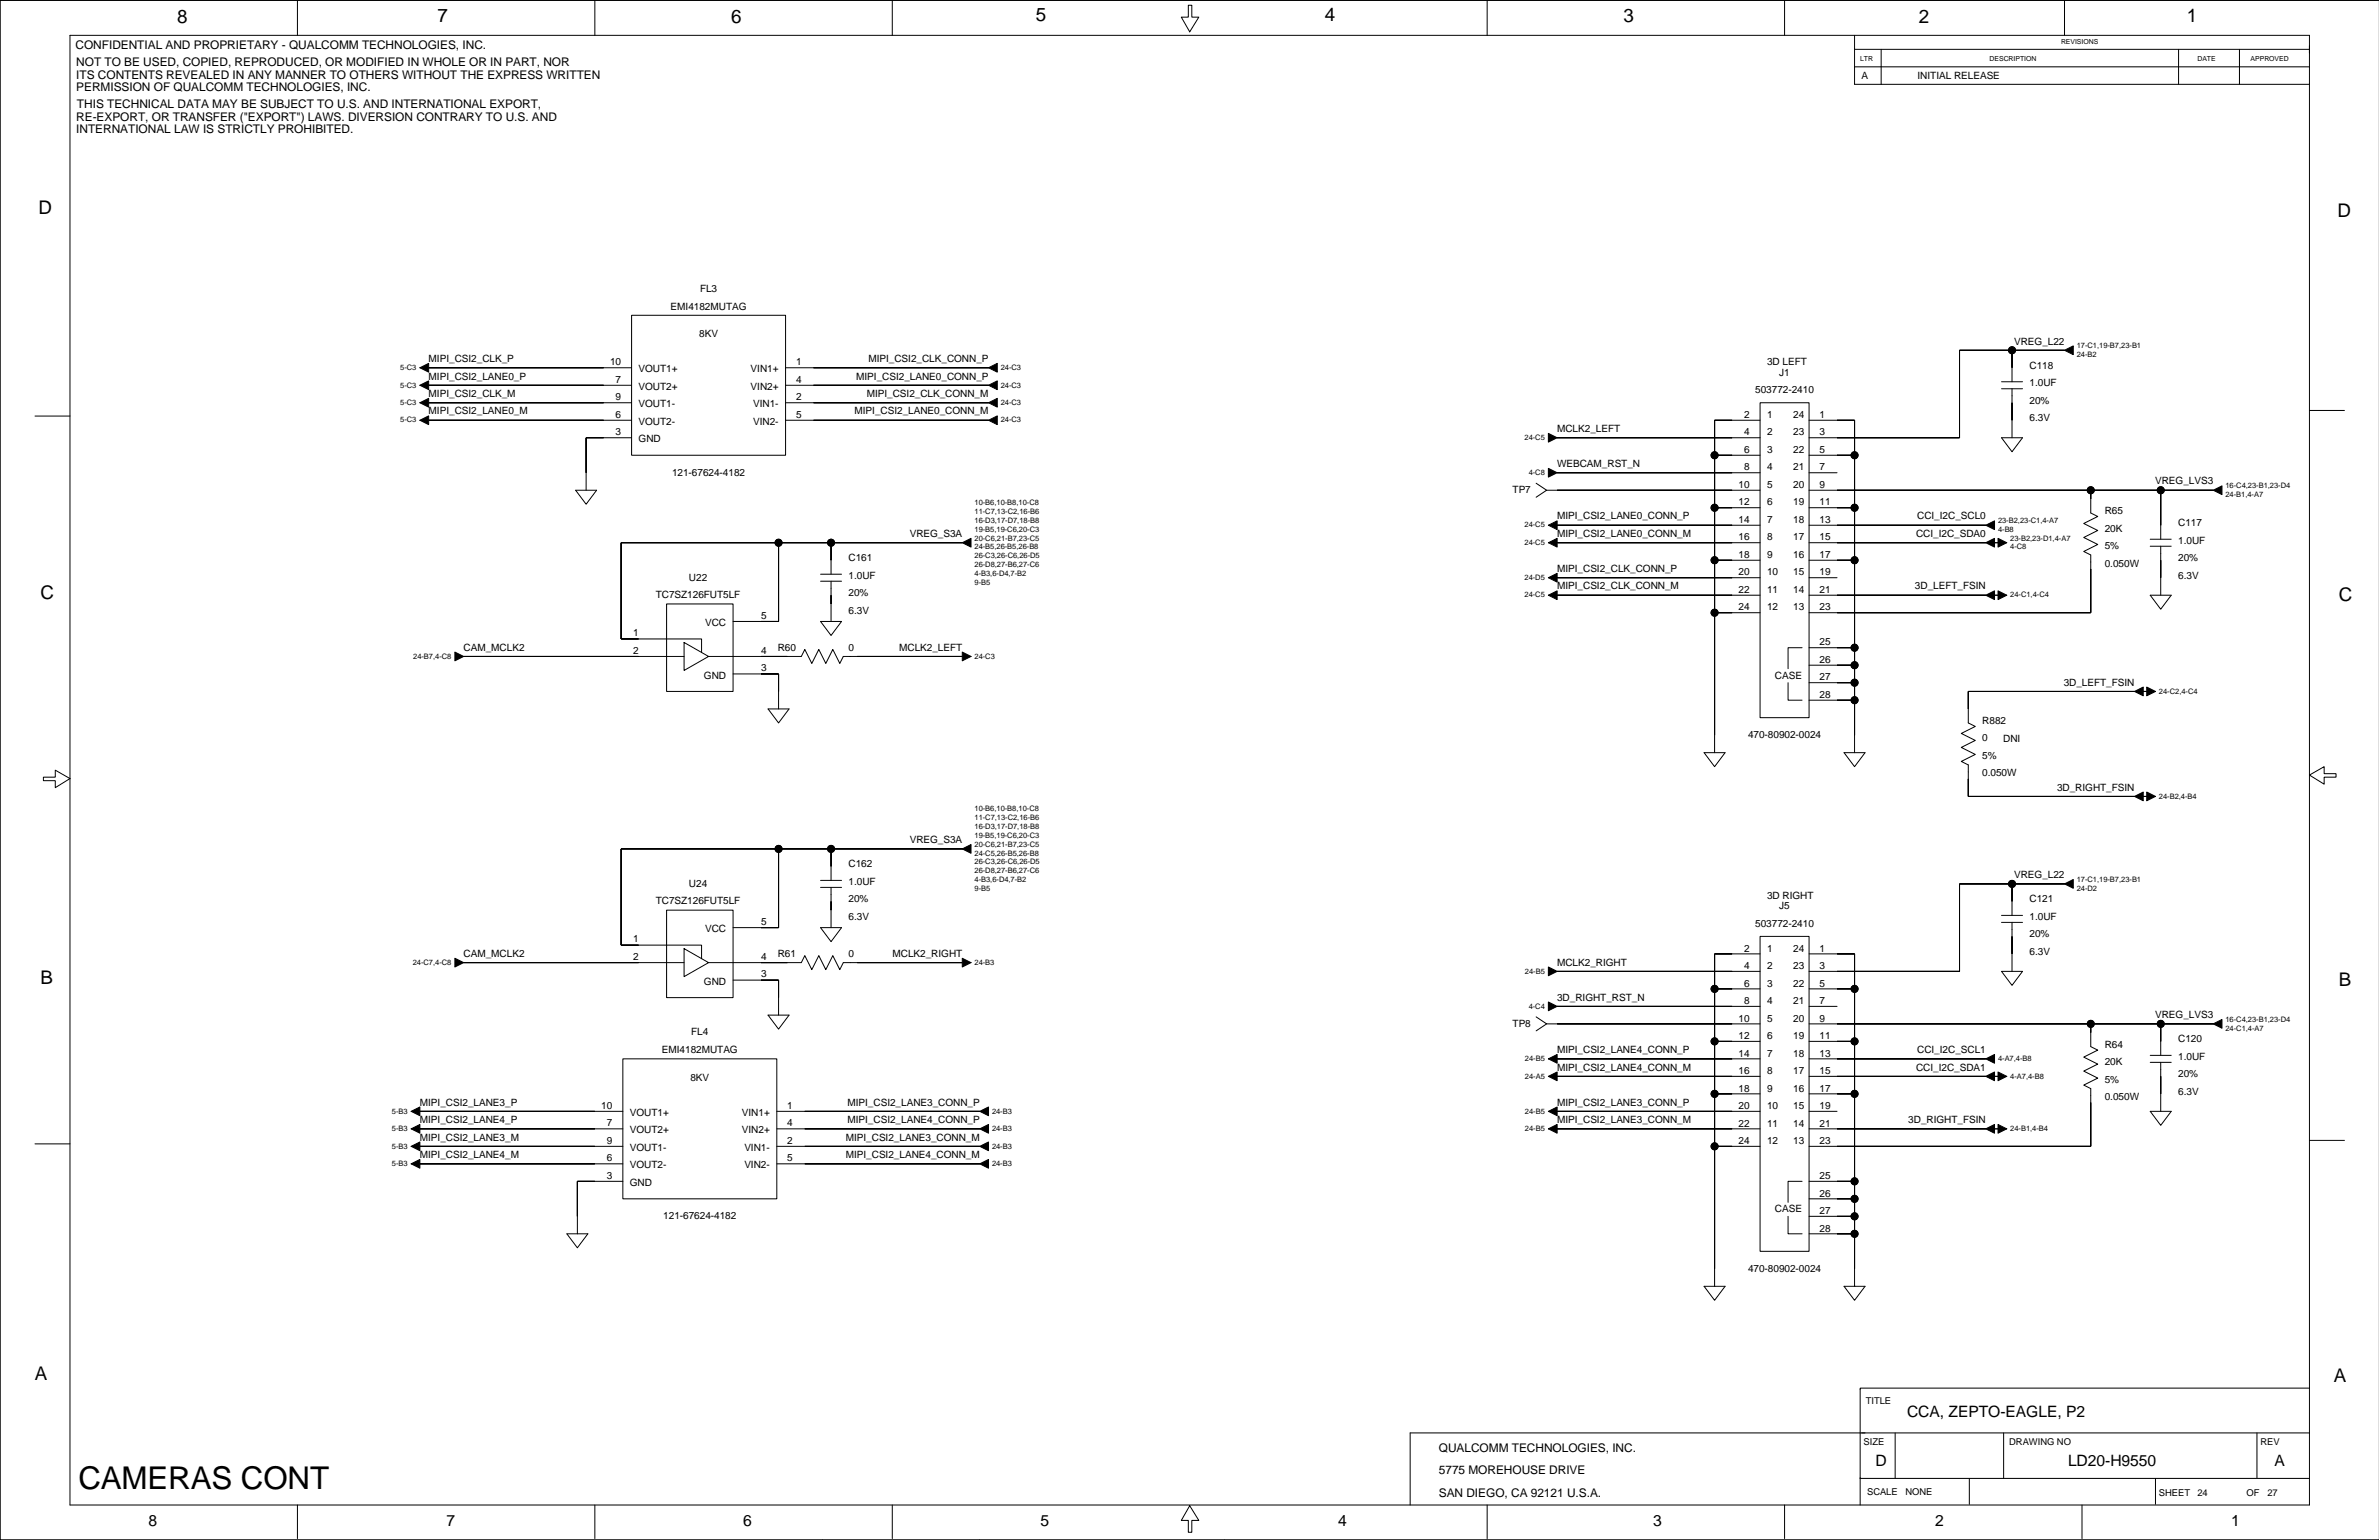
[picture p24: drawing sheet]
<svg xmlns="http://www.w3.org/2000/svg" width="863mm" height="559mm" viewBox="0 0 863 559" stroke-linecap="round" stroke-linejoin="round" font-family="sans-serif">
<defs><g id="words">
<text font-size="11.4" x="28.4" y="540.5">CAMERAS CONT</text>
<g font-size="6.8">
<text x="64.2" y="8.2">8</text>
<text x="158.7" y="8">7</text>
<text x="265.4" y="8.2">6</text>
<text x="375.8" y="7.5">5</text>
<text x="480.7" y="7.5">4</text>
<text x="589.1" y="8">3</text>
<text x="696.3" y="8.2">2</text>
<text x="793.6" y="8">1</text>
<text x="14" y="77.8">D</text>
<text x="848.2" y="78.6">D</text>
<text x="14.7" y="217.5">C</text>
<text x="848.7" y="218.2">C</text>
<text x="14.7" y="357.1">B</text>
<text x="848.7" y="357.9">B</text>
<text x="12.7" y="500.6">A</text>
<text x="846.9" y="501.4">A</text>
</g>
<g font-size="5.7">
<text x="692" y="514.3">CCA, ZEPTO-EAGLE, P2</text>
<text x="680.6" y="532.1">D</text>
<text x="750.4" y="532.1">LD20-H9550</text>
<text x="825.3" y="532.1">A</text>
<text x="53.8" y="553.7">8</text>
<text x="162" y="553.7">7</text>
<text x="269.7" y="553.7">6</text>
<text x="377.6" y="553.7">5</text>
<text x="485.5" y="553.7">4</text>
<text x="599.8" y="553.7">3</text>
<text x="702.1" y="553.7">2</text>
<text x="809.6" y="553.7">1</text>
</g>
<g font-size="4.3">
<text x="27.4" y="18">CONFIDENTIAL AND PROPRIETARY - QUALCOMM TECHNOLOGIES, INC.</text>
<text x="27.7" y="28.6">ITS CONTENTS REVEALED IN ANY MANNER TO OTHERS WITHOUT THE EXPRESS WRITTEN</text>
<text x="27.7" y="24.1">NOT TO BE USED, COPIED, REPRODUCED, OR MODIFIED IN WHOLE OR IN PART, NOR</text>
<text x="27.7" y="33.2">PERMISSION OF QUALCOMM TECHNOLOGIES, INC.</text>
<text x="27.9" y="39.3">THIS TECHNICAL DATA MAY BE SUBJECT TO U.S. AND INTERNATIONAL EXPORT,</text>
<text x="27.7" y="43.9">RE-EXPORT, OR TRANSFER (&quot;EXPORT&quot;) LAWS. DIVERSION CONTRARY TO U.S. AND</text>
<text x="27.7" y="48.4">INTERNATIONAL LAW IS STRICTLY PROHIBITED.</text>
<text x="522.1" y="526.9">QUALCOMM TECHNOLOGIES, INC.</text>
<text x="522.1" y="534.7">5775 MOREHOUSE DRIVE</text>
<text x="522.1" y="543.1">SAN DIEGO, CA 92121 U.S.A.</text>
</g>
<g font-size="3.6">
<text x="675.5" y="28.8">A</text>
<text x="695.8" y="28.8">INITIAL RELEASE</text>
<text x="254" y="105.9">FL3</text>
<text x="243.4" y="112.3">EMI4182MUTAG</text>
<text x="253.7" y="122.4">8KV</text>
<text x="730.9" y="125">VREG_L22</text>
<text x="155.5" y="131.4">MIPI_CSI2_CLK_P</text>
<text x="315.1" y="131.4">MIPI_CSI2_CLK_CONN_P</text>
<text x="155.5" y="137.7">MIPI_CSI2_LANE0_P</text>
<text x="221.4" y="132.5">10</text>
<text x="231.7" y="135.1">VOUT1+</text>
<text x="272.4" y="135.1">VIN1+</text>
<text x="288.9" y="132.5">1</text>
<text x="310.7" y="137.7">MIPI_CSI2_LANE0_CONN_P</text>
<text x="641.2" y="132.6">3D LEFT</text>
<text x="645.6" y="136.4">J1</text>
<text x="736.4" y="133.8">C118</text>
<text x="223.4" y="138.8">7</text>
<text x="231.7" y="141.5">VOUT2+</text>
<text x="272.4" y="141.5">VIN2+</text>
<text x="288.9" y="138.8">4</text>
<text x="636.9" y="142.7">503772-2410</text>
<text x="736.4" y="140.2">1.0UF</text>
<text x="155.5" y="144.1">MIPI_CSI2_CLK_M</text>
<text x="223.4" y="145.2">9</text>
<text x="231.7" y="147.8">VOUT1-</text>
<text x="273.3" y="147.8">VIN1-</text>
<text x="288.9" y="145.2">2</text>
<text x="314.5" y="144.1">MIPI_CSI2_CLK_CONN_M</text>
<text x="736.4" y="146.5">20%</text>
<text x="155.5" y="150.4">MIPI_CSI2_LANE0_M</text>
<text x="223.4" y="151.5">6</text>
<text x="231.7" y="154.1">VOUT2-</text>
<text x="273.3" y="154.1">VIN2-</text>
<text x="288.9" y="151.5">5</text>
<text x="310.1" y="150.4">MIPI_CSI2_LANE0_CONN_M</text>
<text x="632.8" y="151.7">2</text>
<text x="641.2" y="151.7">1</text>
<text x="650.7" y="151.7">24</text>
<text x="660.2" y="151.7">1</text>
<text x="736.4" y="152.9">6.3V</text>
<text x="223.4" y="157.9">3</text>
<text x="231.7" y="160.5">GND</text>
<text x="565" y="156.8">MCLK2_LEFT</text>
<text x="632.8" y="158">4</text>
<text x="641.2" y="158">2</text>
<text x="650.7" y="158">23</text>
<text x="660.2" y="158">3</text>
<text x="632.8" y="164.4">6</text>
<text x="641.2" y="164.4">3</text>
<text x="650.7" y="164.4">22</text>
<text x="660.2" y="164.4">5</text>
<text x="243.9" y="172.6">121-67624-4182</text>
<text x="565" y="169.4">WEBCAM_RST_N</text>
<text x="632.8" y="170.7">8</text>
<text x="641.2" y="170.7">4</text>
<text x="650.7" y="170.7">21</text>
<text x="660.2" y="170.7">7</text>
<text x="548.9" y="179">TP7</text>
<text x="630.8" y="177.1">10</text>
<text x="641.2" y="177.1">5</text>
<text x="650.7" y="177.1">20</text>
<text x="660.2" y="177.1">9</text>
<text x="782" y="175.8">VREG_LVS3</text>
<text x="630.8" y="183.4">12</text>
<text x="641.2" y="183.4">6</text>
<text x="650.7" y="183.4">19</text>
<text x="660.2" y="183.4">11</text>
<text x="565" y="188.5">MIPI_CSI2_LANE0_CONN_P</text>
<text x="630.8" y="189.8">14</text>
<text x="641.2" y="189.8">7</text>
<text x="650.7" y="189.8">18</text>
<text x="660.2" y="189.8">13</text>
<text x="695.7" y="188.5">CCI_I2C_SCL0</text>
<text x="763.7" y="186.5">R65</text>
<text x="790.4" y="191">C117</text>
<text x="330.1" y="194.8">VREG_S3A</text>
<text x="565" y="194.8">MIPI_CSI2_LANE0_CONN_M</text>
<text x="630.8" y="196.1">16</text>
<text x="641.2" y="196.1">8</text>
<text x="650.7" y="196.1">17</text>
<text x="660.2" y="196.1">15</text>
<text x="695.3" y="194.8">CCI_I2C_SDA0</text>
<text x="763.7" y="192.9">20K</text>
<text x="790.4" y="197.3">1.0UF</text>
<text x="307.9" y="203.7">C161</text>
<text x="630.8" y="202.5">18</text>
<text x="641.2" y="202.5">9</text>
<text x="650.7" y="202.5">16</text>
<text x="660.2" y="202.5">17</text>
<text x="763.7" y="199.2">5%</text>
<text x="790.4" y="203.7">20%</text>
<text x="565" y="207.5">MIPI_CSI2_CLK_CONN_P</text>
<text x="630.8" y="208.8">20</text>
<text x="641.2" y="208.8">10</text>
<text x="650.7" y="208.8">15</text>
<text x="660.2" y="208.8">19</text>
<text x="763.7" y="205.6">0.050W</text>
<text x="250" y="210.7">U22</text>
<text x="307.9" y="210">1.0UF</text>
<text x="565" y="213.9">MIPI_CSI2_CLK_CONN_M</text>
<text x="630.8" y="215.1">22</text>
<text x="641.2" y="215.1">11</text>
<text x="650.7" y="215.1">14</text>
<text x="660.2" y="215.1">21</text>
<text x="694.9" y="213.9">3D_LEFT_FSIN</text>
<text x="790.4" y="210">6.3V</text>
<text x="238" y="217">TC7SZ126FUT5LF</text>
<text x="307.9" y="216.4">20%</text>
<text x="630.8" y="221.5">24</text>
<text x="641.2" y="221.5">12</text>
<text x="650.7" y="221.5">13</text>
<text x="660.2" y="221.5">23</text>
<text x="255.8" y="227.2">VCC</text>
<text x="276.2" y="224.5">5</text>
<text x="307.9" y="222.7">6.3V</text>
<text x="229.7" y="230.9">1</text>
<text x="168.2" y="236.1">CAM_MCLK2</text>
<text x="229.7" y="237.2">2</text>
<text x="276.2" y="237.2">4</text>
<text x="282.2" y="236.1">R60</text>
<text x="307.9" y="236.1">0</text>
<text x="326.3" y="236.1">MCLK2_LEFT</text>
<text x="660.2" y="234.2">25</text>
<text x="276.2" y="243.6">3</text>
<text x="660.2" y="240.5">26</text>
<text x="255.4" y="246.2">GND</text>
<text x="644.1" y="246.3">CASE</text>
<text x="660.2" y="246.9">27</text>
<text x="748.8" y="248.8">3D_LEFT_FSIN</text>
<text x="660.2" y="253.2">28</text>
<text x="719.3" y="262.7">R882</text>
<text x="634.3" y="267.9">470-80902-0024</text>
<text x="719.3" y="269.1">0</text>
<text x="726.9" y="269.1">DNI</text>
<text x="719.3" y="275.4">5%</text>
<text x="719.3" y="281.8">0.050W</text>
<text x="746.4" y="286.9">3D_RIGHT_FSIN</text>
<text x="330.1" y="305.9">VREG_S3A</text>
<text x="307.9" y="314.8">C162</text>
<text x="250" y="321.8">U24</text>
<text x="307.9" y="321.1">1.0UF</text>
<text x="730.9" y="318.6">VREG_L22</text>
<text x="238" y="328.1">TC7SZ126FUT5LF</text>
<text x="307.9" y="327.5">20%</text>
<text x="641.2" y="326.2">3D RIGHT</text>
<text x="736.4" y="327.5">C121</text>
<text x="276.2" y="335.6">5</text>
<text x="307.9" y="333.8">6.3V</text>
<text x="645.6" y="330">J5</text>
<text x="736.4" y="333.8">1.0UF</text>
<text x="229.7" y="342">1</text>
<text x="255.8" y="338.3">VCC</text>
<text x="636.9" y="336.4">503772-2410</text>
<text x="736.4" y="340.2">20%</text>
<text x="168.2" y="347.2">CAM_MCLK2</text>
<text x="282.2" y="347.2">R61</text>
<text x="307.9" y="347.2">0</text>
<text x="323.9" y="347.2">MCLK2_RIGHT</text>
<text x="632.8" y="345.3">2</text>
<text x="641.2" y="345.3">1</text>
<text x="650.7" y="345.3">24</text>
<text x="660.2" y="345.3">1</text>
<text x="736.4" y="346.5">6.3V</text>
<text x="229.7" y="348.3">2</text>
<text x="276.2" y="348.3">4</text>
<text x="565" y="350.4">MCLK2_RIGHT</text>
<text x="632.8" y="351.6">4</text>
<text x="641.2" y="351.6">2</text>
<text x="650.7" y="351.6">23</text>
<text x="660.2" y="351.6">3</text>
<text x="255.4" y="357.3">GND</text>
<text x="276.2" y="354.7">3</text>
<text x="632.8" y="358">6</text>
<text x="641.2" y="358">3</text>
<text x="650.7" y="358">22</text>
<text x="660.2" y="358">5</text>
<text x="565" y="363.1">3D_RIGHT_RST_N</text>
<text x="632.8" y="364.3">8</text>
<text x="641.2" y="364.3">4</text>
<text x="650.7" y="364.3">21</text>
<text x="660.2" y="364.3">7</text>
<text x="630.8" y="370.7">10</text>
<text x="641.2" y="370.7">5</text>
<text x="650.7" y="370.7">20</text>
<text x="660.2" y="370.7">9</text>
<text x="782" y="369.4">VREG_LVS3</text>
<text x="250.8" y="375.7">FL4</text>
<text x="548.9" y="372.7">TP8</text>
<text x="630.8" y="377">12</text>
<text x="641.2" y="377">6</text>
<text x="650.7" y="377">19</text>
<text x="660.2" y="377">11</text>
<text x="240.2" y="382.1">EMI4182MUTAG</text>
<text x="565" y="382.1">MIPI_CSI2_LANE4_CONN_P</text>
<text x="630.8" y="383.4">14</text>
<text x="641.2" y="383.4">7</text>
<text x="650.7" y="383.4">18</text>
<text x="660.2" y="383.4">13</text>
<text x="695.7" y="382.1">CCI_I2C_SCL1</text>
<text x="763.7" y="380.2">R64</text>
<text x="790.4" y="378.3">C120</text>
<text x="565" y="388.5">MIPI_CSI2_LANE4_CONN_M</text>
<text x="630.8" y="389.7">16</text>
<text x="641.2" y="389.7">8</text>
<text x="650.7" y="389.7">17</text>
<text x="660.2" y="389.7">15</text>
<text x="695.3" y="388.5">CCI_I2C_SDA1</text>
<text x="763.7" y="386.5">20K</text>
<text x="790.4" y="384.6">1.0UF</text>
<text x="250.5" y="392.2">8KV</text>
<text x="763.7" y="392.9">5%</text>
<text x="790.4" y="390.9">20%</text>
<text x="152.4" y="401.2">MIPI_CSI2_LANE3_P</text>
<text x="307.5" y="401.2">MIPI_CSI2_LANE3_CONN_P</text>
<text x="565" y="401.2">MIPI_CSI2_LANE3_CONN_P</text>
<text x="630.8" y="396.1">18</text>
<text x="641.2" y="396.1">9</text>
<text x="650.7" y="396.1">16</text>
<text x="660.2" y="396.1">17</text>
<text x="763.7" y="399.2">0.050W</text>
<text x="790.4" y="397.3">6.3V</text>
<text x="152.4" y="407.5">MIPI_CSI2_LANE4_P</text>
<text x="218.2" y="402.3">10</text>
<text x="228.5" y="404.9">VOUT1+</text>
<text x="269.2" y="404.9">VIN1+</text>
<text x="285.7" y="402.3">1</text>
<text x="307.5" y="407.5">MIPI_CSI2_LANE4_CONN_P</text>
<text x="565" y="407.5">MIPI_CSI2_LANE3_CONN_M</text>
<text x="630.8" y="402.4">20</text>
<text x="641.2" y="402.4">10</text>
<text x="650.7" y="402.4">15</text>
<text x="660.2" y="402.4">19</text>
<text x="692.5" y="407.5">3D_RIGHT_FSIN</text>
<text x="152.4" y="413.9">MIPI_CSI2_LANE3_M</text>
<text x="220.2" y="408.7">7</text>
<text x="228.5" y="411.3">VOUT2+</text>
<text x="269.2" y="411.3">VIN2+</text>
<text x="285.7" y="408.7">4</text>
<text x="306.9" y="413.9">MIPI_CSI2_LANE3_CONN_M</text>
<text x="630.8" y="408.8">22</text>
<text x="641.2" y="408.8">11</text>
<text x="650.7" y="408.8">14</text>
<text x="660.2" y="408.8">21</text>
<text x="220.2" y="415">9</text>
<text x="228.5" y="417.6">VOUT1-</text>
<text x="270.1" y="417.6">VIN1-</text>
<text x="285.7" y="415">2</text>
<text x="630.8" y="415.1">24</text>
<text x="641.2" y="415.1">12</text>
<text x="650.7" y="415.1">13</text>
<text x="660.2" y="415.1">23</text>
<text x="152.4" y="420.2">MIPI_CSI2_LANE4_M</text>
<text x="220.2" y="421.3">6</text>
<text x="228.5" y="424">VOUT2-</text>
<text x="270.1" y="424">VIN2-</text>
<text x="285.7" y="421.3">5</text>
<text x="306.9" y="420.2">MIPI_CSI2_LANE4_CONN_M</text>
<text x="220.2" y="427.7">3</text>
<text x="228.5" y="430.3">GND</text>
<text x="660.2" y="427.8">25</text>
<text x="660.2" y="434.2">26</text>
<text x="240.7" y="442.4">121-67624-4182</text>
<text x="644.1" y="439.9">CASE</text>
<text x="660.2" y="440.5">27</text>
<text x="660.2" y="446.9">28</text>
<text x="634.3" y="461.5">470-80902-0024</text>
</g>
<g font-size="3.4">
<text x="677" y="509.3">TITLE</text>
<text x="676.2" y="524.3">SIZE</text>
<text x="729.1" y="524.3">DRAWING NO</text>
<text x="820.2" y="524.3">REV</text>
<text x="677.5" y="542.6">SCALE</text>
<text x="691.4" y="542.6">NONE</text>
<text x="783.4" y="542.8">SHEET</text>
<text x="797.4" y="542.8">24</text>
<text x="815.2" y="542.8">OF</text>
<text x="822.8" y="542.8">27</text>
</g>
<g font-size="2.7">
<text x="753.6" y="126.3">17-C1,19-B7,23-B1</text>
<text x="753.6" y="129.5">24-B2</text>
<text x="145.2" y="134.3">5-C3</text>
<text x="363.1" y="134.3">24-C3</text>
<text x="145.2" y="140.6">5-C3</text>
<text x="363.1" y="140.6">24-C3</text>
<text x="145.2" y="147">5-C3</text>
<text x="363.1" y="147">24-C3</text>
<text x="145.2" y="153.3">5-C3</text>
<text x="363.1" y="153.3">24-C3</text>
<text x="553.2" y="159.7">24-C5</text>
<text x="554.7" y="172.4">4-C8</text>
<text x="807.5" y="177.1">16-C4,23-B1,23-D4</text>
<text x="353.6" y="183.3">10-B6,10-B8,10-C8</text>
<text x="807.5" y="180.3">24-B1,4-A7</text>
<text x="353.6" y="186.5">11-C7,13-C2,16-B6</text>
<text x="353.6" y="189.7">16-D3,17-D7,18-B8</text>
<text x="553.2" y="191.4">24-C5</text>
<text x="725" y="189.8">23-B2,23-C1,4-A7</text>
<text x="353.6" y="192.9">19-B5,19-C6,20-C3</text>
<text x="353.6" y="196.1">20-C6,21-B7,23-C5</text>
<text x="553.2" y="197.7">24-C5</text>
<text x="725" y="193">4-B8</text>
<text x="729.4" y="196.1">23-B2,23-D1,4-A7</text>
<text x="353.6" y="199.3">24-B5,26-B5,26-B8</text>
<text x="353.6" y="202.6">26-C3,26-C6,26-D5</text>
<text x="729.4" y="199.3">4-C8</text>
<text x="353.6" y="205.8">26-D8,27-B6,27-C6</text>
<text x="353.6" y="209">4-B3,6-D4,7-B2</text>
<text x="353.6" y="212.2">9-B5</text>
<text x="553.2" y="210.4">24-D5</text>
<text x="553.2" y="216.8">24-C5</text>
<text x="729.4" y="216.8">24-C1,4-C4</text>
<text x="149.9" y="239">24-B7,4-C8</text>
<text x="353.6" y="239">24-C3</text>
<text x="783.4" y="251.7">24-C2,4-C4</text>
<text x="783.4" y="289.8">24-B2,4-B4</text>
<text x="353.6" y="294.4">10-B6,10-B8,10-C8</text>
<text x="353.6" y="297.6">11-C7,13-C2,16-B6</text>
<text x="353.6" y="300.8">16-D3,17-D7,18-B8</text>
<text x="353.6" y="304">19-B5,19-C6,20-C3</text>
<text x="353.6" y="307.2">20-C6,21-B7,23-C5</text>
<text x="353.6" y="310.4">24-C5,26-B5,26-B8</text>
<text x="353.6" y="313.6">26-C3,26-C6,26-D5</text>
<text x="353.6" y="316.9">26-D8,27-B6,27-C6</text>
<text x="353.6" y="320.1">4-B3,6-D4,7-B2</text>
<text x="353.6" y="323.3">9-B5</text>
<text x="753.6" y="319.9">17-C1,19-B7,23-B1</text>
<text x="753.6" y="323.1">24-D2</text>
<text x="149.8" y="350.1">24-C7,4-C8</text>
<text x="353.6" y="350.1">24-B3</text>
<text x="553.3" y="353.3">24-B5</text>
<text x="554.7" y="366">4-C4</text>
<text x="807.5" y="370.7">16-C4,23-B1,23-D4</text>
<text x="807.5" y="373.9">24-C1,4-A7</text>
<text x="553.3" y="385">24-B5</text>
<text x="725" y="385">4-A7,4-B8</text>
<text x="553.3" y="391.4">24-A5</text>
<text x="729.4" y="391.4">4-A7,4-B8</text>
<text x="142.2" y="404.1">5-B3</text>
<text x="360" y="404.1">24-B3</text>
<text x="553.3" y="404.1">24-B5</text>
<text x="142.2" y="410.4">5-B3</text>
<text x="360" y="410.4">24-B3</text>
<text x="553.3" y="410.4">24-B5</text>
<text x="729.4" y="410.4">24-B1,4-B4</text>
<text x="142.2" y="416.8">5-B3</text>
<text x="360" y="416.8">24-B3</text>
<text x="142.2" y="423.1">5-B3</text>
<text x="360" y="423.1">24-B3</text>
</g>
<g font-size="2.5">
<text x="747.9" y="16.1">REVISIONS</text>
<text x="675" y="22.2">LTR</text>
<text x="722" y="22.2">DESCRIPTION</text>
<text x="797.4" y="22.2">DATE</text>
<text x="816.7" y="22.2">APPROVED</text>
</g>
</g></defs>
<g fill="none" stroke="#000" stroke-width=".36">
<path d="M0 .1h863.3h-863.3v558.7zM25.4 12.8h812.6v533.3h-812.6zM107.9 .1v12.7M215.9 .1v12.7M323.8 .1v12.7M431.2 1.9h1.3v4.3h2.5l-3.3 5.4-3-5.4h2.5zM539.6 .1v12.7M647.6 .1v12.7M672.9 12.8v17.8h165.1M672.9 17.9h165.1M682.6 17.9v12.7M749.1 .1v12.7"/>
<path d="M790.5 17.9v12.7M812.6 17.9v12.7M672.9 24.3h165.1M229.2 114.4h55.9v50.8h-55.9zM155.5 133.4h.1M155.5 139.8h.1M155.5 133.4h73.7M155.5 139.8h73.7M285.1 133.4h73.6M285.1 139.8h73.6M358.7 133.4h.1M358.7 139.8h.1"/>
<path d="M726.3 138.5h7.6M730.1 127.1v11.4M749.1 127.1h.1M749.1 127.1h-38.1v31.7h-54.6M12.7 151h12.7M155.5 146.1h.1M155.5 152.5h.1M155.5 146.1h73.7M155.5 152.5h73.7M229.2 158.8h-16.5v19.1M285.1 146.1h73.6M285.1 152.5h73.6"/>
<path d="M358.7 146.1h.1M358.7 152.5h.1M565 158.8h.1M565 158.8h73.7M638.7 146.1h17.7v114.3h-17.7zM638.7 152.5h-16.5v120.6M656.4 152.5h16.5v120.6M726.3 158.8h7.6l-3.8 5.1zM726.3 141.1h7.6M730.1 141.1v17.7M838 148.9h12.7M208.9 177.9h7.6l-3.8 5.1z"/>
<path d="M557.4 175.3l3.8 2.6-3.8 2.5M561.2 177.9h77.5M565 171.5h.1M565 171.5h73.7M622.2 165.2h16.5M656.4 177.9h146.7M656.4 165.2h16.5M656.4 171.5h10.2M758.7 177.9v8.2l2.5 1.3-5.1 2.5 5.1 2.6-5.1 2.5 5.1 2.6-5.1 2.5 2.6 1.3v20.9h-102.3M784 177.9v17.8M803.1 177.9h.1M282.5 196.9v28.6h-16.5"/>
<path d="M301.6 196.9v11.5M349.2 196.9h.1M349.2 196.9h-123.8v34.9h29.2v5M565 190.6h.1M565 196.9h.1M565 196.9h73.7M565 190.6h73.7M622.2 184.2h16.5M656.4 196.9h64.2M656.4 184.2h16.5M656.4 190.6h64.2M720.6 190.6h.1"/>
<path d="M720.6 196.9h.1M721.8 196.9h3.2M780.2 198.2h7.7M780.2 195.7h7.7M784 198.2v17.8M241.9 219.2h24.1v31.7h-24.1zM297.7 210.9h7.7M297.7 208.4h7.7M301.6 210.9v14.6M565 209.6h.1M565 216h.1M565 216h73.7"/>
<path d="M565 209.6h73.7M622.2 203.3h16.5M656.4 216h64.2M656.4 203.3h16.5M656.4 209.6h10.2M720.6 216h.1M721.8 216h3.2M780.2 216h7.7l-3.9 5.1zM168.2 238.2h.1M168.2 238.2h80M248.2 233.1l8.9 5.1-8.9 5.1zM257.1 238.2h33.7l1.2-2.5 2.6 5 2.5-5 2.6 5 2.5-5 2.5 5 1.3-2.5h43.2"/>
<path d="M297.7 225.5h7.7l-3.8 5.1zM349.2 238.2h.1M622.2 222.3h16.5M653.9 235h-5.1v7.6M656.4 235h16.5M266 244.5h16.5v12.7M278.7 257.2h7.6l-3.8 5.1zM648.8 247.7v6.4h5.1M656.4 241.4h16.5M656.4 247.7h16.5M656.4 254.1h16.5M774.5 250.9h.1"/>
<path d="M774.5 250.9h-60.3v11.4l2.6 1.3-5.1 2.5 5.1 2.6-5.1 2.5 5.1 2.5-5.1 2.6 2.5 1.3v11.4h60.3M775.8 250.9h3.2M618.3 273.1h7.7l-3.8 5.1zM669.1 273.1h7.7l-3.9 5.1zM15.7 282h4.4v-2.5l5.3 3-5.3 3.3v-2.5h-4.4zM774.5 289h.1M775.8 289h3.2M838 281.2l5.3-3v2.5h4.4v1.3h-4.4v2.5zM282.5 308v28.6h-16.5M297.7 319.5h7.7M301.6 308v11.5M349.2 308h.1"/>
<path d="M349.2 308h-123.8v34.9h29.2v5M241.9 330.3h24.1v31.7h-24.1zM297.7 336.6h7.7l-3.8 5.1zM297.7 322h7.7M301.6 322v14.6M638.7 339.8h17.7v114.2h-17.7zM726.3 334.7h7.6M726.3 332.2h7.6M730.1 320.7v11.5M730.1 334.7v17.8M749.1 320.7h.1M749.1 320.7h-38.1v31.8h-54.6"/>
<path d="M168.2 349.3h.1M168.2 349.3h80M248.2 344.2l8.9 5.1-8.9 5.1zM257.1 349.3h33.7l1.2-2.5 2.6 5 2.5-5 2.6 5 2.5-5 2.5 5 1.3-2.5h43.2M266 355.6h16.5v12.7M349.2 349.3h.1M565 352.5h.1M565 352.5h73.7M622.2 358.8h16.5M638.7 346.1h-16.5v120.6M656.4 346.1h16.5v120.6M656.4 358.8h16.5"/>
<path d="M726.3 352.5h7.6l-3.8 5.1zM278.7 368.3h7.6l-3.8 5.1zM557.4 369l3.8 2.5-3.8 2.6M561.2 371.5h77.5M565 365.2h.1M565 365.2h73.7M622.2 377.9h16.5M656.4 365.2h10.2M656.4 371.5h146.7M656.4 377.9h16.5M758.7 371.5v8.3l2.5 1.2-5.1 2.6 5.1 2.5-5.1 2.6 5.1 2.5-5.1 2.5 2.6 1.3v21h-102.3M784 371.5v11.4"/>
<path d="M803.1 371.5h.1M226 384.2h55.9v50.8h-55.9zM565 384.2h.1M565 390.6h.1M565 384.2h73.7M565 390.6h73.7M622.2 396.9h16.5M656.4 384.2h64.2M656.4 390.6h64.2M656.4 396.9h16.5M720.6 384.2h.1M720.6 390.6h.1"/>
<path d="M721.8 390.6h3.2M780.2 385.5h7.7M780.2 382.9h7.7M784 385.5v17.8M12.7 415.1h12.7M152.4 403.3h.1M152.4 409.6h.1M152.4 416h.1M152.4 409.6h73.6M152.4 403.3h73.6M152.4 416h73.6M281.9 409.6h73.6"/>
<path d="M281.9 403.3h73.6M281.9 416h73.6M355.5 403.3h.1M355.5 409.6h.1M355.5 416h.1M565 403.3h.1M565 409.6h.1M565 409.6h73.7M565 403.3h73.7M622.2 416h16.5M656.4 409.6h64.2M656.4 403.3h10.2"/>
<path d="M720.6 409.6h.1M721.8 409.6h3.2M780.2 403.3h7.7l-3.9 5zM838 413.8h12.7M152.4 422.3h.1M152.4 422.3h73.6M226 428.7h-16.5v19M281.9 422.3h73.6M355.5 422.3h.1M653.9 428.7h-5.1v7.6M656.4 428.7h16.5M656.4 435h16.5"/>
<path d="M205.7 447.7h7.6l-3.8 5.1zM648.8 441.4v6.3h5.1M656.4 447.7h16.5M656.4 441.4h16.5M618.3 466.7h7.7l-3.8 5.1zM669.1 466.7h7.7l-3.9 5.1zM687.7 519.9v16.6M727 519.9v16.6M819 519.9v16.6M838 503.7h-163v42.4M838 519.9h-326.3v26.2M675 536.5h163"/>
<path d="M714.6 536.5v9.3M782.1 536.5v9.3M0 558.8h863.3M107.9 546.1v12.2M215.9 546.1v12.2M298.4 558.8h.1M323.8 546.1v12.2M355.5 558.8h.1M431.7 546.4l3.3 5.3h-2.5v4.3h-1.3v-4.3h-2.5zM444.4 558.8h.1M539.6 546.1v12.2M539.6 558.8h.1"/>
<path d="M647.6 546.1v12.2M755.5 546.1v12.2"/>
<circle cx="730.1" cy="127.1" r="1.27"/>
<circle cx="622.2" cy="165.2" r="1.27"/>
<circle cx="672.9" cy="165.2" r="1.27"/>
<circle cx="758.7" cy="177.9" r="1.27"/>
<circle cx="784" cy="177.9" r="1.27"/>
<circle cx="282.5" cy="196.9" r="1.27"/>
<circle cx="301.6" cy="196.9" r="1.27"/>
<circle cx="622.2" cy="184.2" r="1.27"/>
<circle cx="672.9" cy="184.2" r="1.27"/>
<circle cx="622.2" cy="203.3" r="1.27"/>
<circle cx="672.9" cy="203.3" r="1.27"/>
<circle cx="622.2" cy="222.3" r="1.27"/>
<circle cx="672.9" cy="235" r="1.27"/>
<circle cx="672.9" cy="241.4" r="1.27"/>
<circle cx="672.9" cy="247.7" r="1.27"/>
<circle cx="672.9" cy="254.1" r="1.27"/>
<circle cx="282.5" cy="308" r="1.27"/>
<circle cx="301.6" cy="308" r="1.27"/>
<circle cx="730.1" cy="320.7" r="1.27"/>
<circle cx="622.2" cy="358.8" r="1.27"/>
<circle cx="672.9" cy="358.8" r="1.27"/>
<circle cx="622.2" cy="377.9" r="1.27"/>
<circle cx="672.9" cy="377.9" r="1.27"/>
<circle cx="758.7" cy="371.5" r="1.27"/>
<circle cx="784" cy="371.5" r="1.27"/>
<circle cx="622.2" cy="396.9" r="1.27"/>
<circle cx="672.9" cy="396.9" r="1.27"/>
<circle cx="622.2" cy="416" r="1.27"/>
<circle cx="672.9" cy="428.7" r="1.27"/>
<circle cx="672.9" cy="435" r="1.27"/>
<circle cx="672.9" cy="441.4" r="1.27"/>
<circle cx="672.9" cy="447.7" r="1.27"/>
</g>
<g fill="#000" stroke="#000" stroke-width=".36">
<path d="M152.4 133.4l3.1-1.5v3.1z" fill-rule="evenodd"/>
<path d="M152.4 139.8l3.1-1.6v3.2z" fill-rule="evenodd"/>
<path d="M155.5 133.4h63.5z" fill-rule="evenodd"/>
<path d="M155.5 139.8h63.5z" fill-rule="evenodd"/>
<path d="M295.2 133.4h63.5z" fill-rule="evenodd"/>
<path d="M295.2 139.8h63.5z" fill-rule="evenodd"/>
<path d="M358.7 133.4l3.2-1.5v3.1z" fill-rule="evenodd"/>
<path d="M358.7 139.8l3.2-1.6v3.2z" fill-rule="evenodd"/>
<path d="M711 127.1v31.7z" fill-rule="evenodd"/>
<path d="M730.1 127.1v6.3z" fill-rule="evenodd"/>
<path d="M711 127.1h19.1z" fill-rule="evenodd"/>
<path d="M730.1 127.1h19z" fill-rule="evenodd"/>
<path d="M749.1 127.1l3.2-1.6v3.2z" fill-rule="evenodd"/>
<path d="M152.4 146.1l3.1-1.5v3.1z" fill-rule="evenodd"/>
<path d="M152.4 152.5l3.1-1.6v3.2z" fill-rule="evenodd"/>
<path d="M212.7 158.8v12.7z" fill-rule="evenodd"/>
<path d="M212.7 158.8h6.3z" fill-rule="evenodd"/>
<path d="M155.5 146.1h63.5z" fill-rule="evenodd"/>
<path d="M155.5 152.5h63.5z" fill-rule="evenodd"/>
<path d="M295.2 146.1h63.5z" fill-rule="evenodd"/>
<path d="M295.2 152.5h63.5z" fill-rule="evenodd"/>
<path d="M358.7 146.1l3.2-1.5v3.1z" fill-rule="evenodd"/>
<path d="M358.7 152.5l3.2-1.6v3.2z" fill-rule="evenodd"/>
<path d="M561.8 157.3l3.2 1.5-3.2 1.6z" fill-rule="evenodd"/>
<path d="M622.2 152.5v12.7z" fill-rule="evenodd"/>
<path d="M622.2 152.5h6.3z" fill-rule="evenodd"/>
<path d="M565 158.8h63.5z" fill-rule="evenodd"/>
<path d="M666.6 152.5h6.3z" fill-rule="evenodd"/>
<path d="M672.9 152.5v12.7z" fill-rule="evenodd"/>
<path d="M666.6 158.8h44.4z" fill-rule="evenodd"/>
<path d="M730.1 146.1v6.4z" fill-rule="evenodd"/>
<path d="M561.8 170l3.2 1.5-3.2 1.6z" fill-rule="evenodd"/>
<path d="M622.2 165.2v19z" fill-rule="evenodd"/>
<path d="M622.2 165.2h6.3z" fill-rule="evenodd"/>
<path d="M565 171.5h63.5z" fill-rule="evenodd"/>
<path d="M565 177.9h63.5z" fill-rule="evenodd"/>
<path d="M666.6 165.2h6.3z" fill-rule="evenodd"/>
<path d="M672.9 165.2v19z" fill-rule="evenodd"/>
<path d="M666.6 177.9h92.1z" fill-rule="evenodd"/>
<path d="M758.7 177.9v3.2z" fill-rule="evenodd"/>
<path d="M758.7 177.9h25.3z" fill-rule="evenodd"/>
<path d="M784 177.9v12.7z" fill-rule="evenodd"/>
<path d="M784 177.9h19.1z" fill-rule="evenodd"/>
<path d="M803.1 177.9l3.2-1.6v3.2z" fill-rule="evenodd"/>
<path d="M225.4 196.9v34.9z" fill-rule="evenodd"/>
<path d="M282.5 196.9v28.6z" fill-rule="evenodd"/>
<path d="M225.4 196.9h57.1z" fill-rule="evenodd"/>
<path d="M301.6 196.9v6.4z" fill-rule="evenodd"/>
<path d="M282.5 196.9h19.1z" fill-rule="evenodd"/>
<path d="M301.6 196.9h47.6z" fill-rule="evenodd"/>
<path d="M349.2 196.9l3.1-1.6v3.2z" fill-rule="evenodd"/>
<path d="M561.8 190.6l3.2-1.6v3.2z" fill-rule="evenodd"/>
<path d="M561.8 196.9l3.2-1.6v3.2z" fill-rule="evenodd"/>
<path d="M622.2 184.2v19.1z" fill-rule="evenodd"/>
<path d="M622.2 184.2h6.3z" fill-rule="evenodd"/>
<path d="M565 190.6h63.5z" fill-rule="evenodd"/>
<path d="M565 196.9h63.5z" fill-rule="evenodd"/>
<path d="M666.6 184.2h6.3z" fill-rule="evenodd"/>
<path d="M672.9 184.2v19.1z" fill-rule="evenodd"/>
<path d="M720.6 196.9l3.1-1.6v3.2z" fill-rule="evenodd"/>
<path d="M666.6 190.6h54z" fill-rule="evenodd"/>
<path d="M666.6 196.9h54z" fill-rule="evenodd"/>
<path d="M720.6 190.6l3.1-1.6v3.2z" fill-rule="evenodd"/>
<path d="M725 195.3l3.2 1.6-3.2 1.6z" fill-rule="evenodd"/>
<path d="M301.6 216v3.2z" fill-rule="evenodd"/>
<path d="M561.8 209.6l3.2-1.6v3.2z" fill-rule="evenodd"/>
<path d="M561.8 216l3.2-1.6v3.2z" fill-rule="evenodd"/>
<path d="M622.2 203.3v19z" fill-rule="evenodd"/>
<path d="M622.2 203.3h6.3z" fill-rule="evenodd"/>
<path d="M565 209.6h63.5z" fill-rule="evenodd"/>
<path d="M565 216h63.5z" fill-rule="evenodd"/>
<path d="M672.9 203.3v31.7z" fill-rule="evenodd"/>
<path d="M666.6 203.3h6.3z" fill-rule="evenodd"/>
<path d="M720.6 216l3.1-1.6v3.2z" fill-rule="evenodd"/>
<path d="M666.6 216h54z" fill-rule="evenodd"/>
<path d="M725 214.4l3.2 1.6-3.2 1.6z" fill-rule="evenodd"/>
<path d="M758.7 206.5v15.8z" fill-rule="evenodd"/>
<path d="M784 203.3v6.3z" fill-rule="evenodd"/>
<path d="M165.1 236.6l3.1 1.6-3.1 1.6z" fill-rule="evenodd"/>
<path d="M225.4 231.8h6.3z" fill-rule="evenodd"/>
<path d="M168.2 238.2h63.5z" fill-rule="evenodd"/>
<path d="M276.2 225.5h6.3z" fill-rule="evenodd"/>
<path d="M276.2 238.2h9.5z" fill-rule="evenodd"/>
<path d="M311.1 238.2h38.1z" fill-rule="evenodd"/>
<path d="M349.2 236.6l3.1 1.6-3.1 1.6z" fill-rule="evenodd"/>
<path d="M622.2 222.3v44.5z" fill-rule="evenodd"/>
<path d="M622.2 222.3h6.3z" fill-rule="evenodd"/>
<path d="M666.6 235h6.3z" fill-rule="evenodd"/>
<path d="M672.9 235v6.4z" fill-rule="evenodd"/>
<path d="M666.6 222.3h92.1z" fill-rule="evenodd"/>
<path d="M276.2 244.5h6.3z" fill-rule="evenodd"/>
<path d="M282.5 244.5v6.4z" fill-rule="evenodd"/>
<path d="M666.6 254.1h6.3z" fill-rule="evenodd"/>
<path d="M672.9 254.1v12.7z" fill-rule="evenodd"/>
<path d="M666.6 247.7h6.3z" fill-rule="evenodd"/>
<path d="M672.9 247.7v6.4z" fill-rule="evenodd"/>
<path d="M666.6 241.4h6.3z" fill-rule="evenodd"/>
<path d="M672.9 241.4v6.3z" fill-rule="evenodd"/>
<path d="M714.2 250.9v6.3z" fill-rule="evenodd"/>
<path d="M774.5 250.9l3.2-1.6v3.2z" fill-rule="evenodd"/>
<path d="M714.2 250.9h60.3z" fill-rule="evenodd"/>
<path d="M779 249.3l3.1 1.6-3.1 1.6z" fill-rule="evenodd"/>
<path d="M714.2 282.6v6.4z" fill-rule="evenodd"/>
<path d="M774.5 289l3.2-1.6v3.2z" fill-rule="evenodd"/>
<path d="M714.2 289h60.3z" fill-rule="evenodd"/>
<path d="M779 287.4l3.1 1.6-3.1 1.6z" fill-rule="evenodd"/>
<path d="M225.4 308v34.9z" fill-rule="evenodd"/>
<path d="M282.5 308v28.6z" fill-rule="evenodd"/>
<path d="M225.4 308h57.1z" fill-rule="evenodd"/>
<path d="M282.5 308h19.1z" fill-rule="evenodd"/>
<path d="M301.6 308v6.4z" fill-rule="evenodd"/>
<path d="M301.6 308h47.6z" fill-rule="evenodd"/>
<path d="M349.2 308l3.1-1.6v3.2z" fill-rule="evenodd"/>
<path d="M276.2 336.6h6.3z" fill-rule="evenodd"/>
<path d="M301.6 327.1v3.2z" fill-rule="evenodd"/>
<path d="M711 320.7v31.8z" fill-rule="evenodd"/>
<path d="M730.1 339.8v6.3z" fill-rule="evenodd"/>
<path d="M711 320.7h19.1z" fill-rule="evenodd"/>
<path d="M730.1 320.7v6.4z" fill-rule="evenodd"/>
<path d="M730.1 320.7h19z" fill-rule="evenodd"/>
<path d="M749.1 320.7l3.2-1.6v3.2z" fill-rule="evenodd"/>
<path d="M165.1 347.7l3.1 1.6-3.1 1.6z" fill-rule="evenodd"/>
<path d="M225.4 342.9h6.3z" fill-rule="evenodd"/>
<path d="M168.2 349.3h63.5z" fill-rule="evenodd"/>
<path d="M282.5 355.6v6.4z" fill-rule="evenodd"/>
<path d="M276.2 355.6h6.3z" fill-rule="evenodd"/>
<path d="M276.2 349.3h9.5z" fill-rule="evenodd"/>
<path d="M311.1 349.3h38.1z" fill-rule="evenodd"/>
<path d="M349.2 347.7l3.1 1.6-3.1 1.6z" fill-rule="evenodd"/>
<path d="M561.8 350.9l3.2 1.6-3.2 1.6z" fill-rule="evenodd"/>
<path d="M622.2 346.1v12.7z" fill-rule="evenodd"/>
<path d="M622.2 358.8v19.1z" fill-rule="evenodd"/>
<path d="M622.2 358.8h6.3z" fill-rule="evenodd"/>
<path d="M622.2 346.1h6.3z" fill-rule="evenodd"/>
<path d="M565 352.5h63.5z" fill-rule="evenodd"/>
<path d="M666.6 358.8h6.3z" fill-rule="evenodd"/>
<path d="M666.6 346.1h6.3z" fill-rule="evenodd"/>
<path d="M672.9 346.1v12.7z" fill-rule="evenodd"/>
<path d="M672.9 358.8v19.1z" fill-rule="evenodd"/>
<path d="M666.6 352.5h44.4z" fill-rule="evenodd"/>
<path d="M561.8 363.6l3.2 1.6-3.2 1.6z" fill-rule="evenodd"/>
<path d="M622.2 377.9v19z" fill-rule="evenodd"/>
<path d="M622.2 377.9h6.3z" fill-rule="evenodd"/>
<path d="M565 365.2h63.5z" fill-rule="evenodd"/>
<path d="M565 371.5h63.5z" fill-rule="evenodd"/>
<path d="M666.6 377.9h6.3z" fill-rule="evenodd"/>
<path d="M672.9 377.9v19z" fill-rule="evenodd"/>
<path d="M758.7 371.5v3.2z" fill-rule="evenodd"/>
<path d="M666.6 371.5h92.1z" fill-rule="evenodd"/>
<path d="M758.7 371.5h25.3z" fill-rule="evenodd"/>
<path d="M784 371.5v6.4z" fill-rule="evenodd"/>
<path d="M784 371.5h19.1z" fill-rule="evenodd"/>
<path d="M803.1 371.5l3.2-1.6v3.2z" fill-rule="evenodd"/>
<path d="M561.8 384.2l3.2-1.6v3.2z" fill-rule="evenodd"/>
<path d="M561.8 390.6l3.2-1.6v3.1z" fill-rule="evenodd"/>
<path d="M622.2 396.9v19.1z" fill-rule="evenodd"/>
<path d="M622.2 396.9h6.3z" fill-rule="evenodd"/>
<path d="M565 384.2h63.5z" fill-rule="evenodd"/>
<path d="M565 390.6h63.5z" fill-rule="evenodd"/>
<path d="M672.9 396.9v31.8z" fill-rule="evenodd"/>
<path d="M666.6 396.9h6.3z" fill-rule="evenodd"/>
<path d="M720.6 390.6l3.1-1.6v3.1z" fill-rule="evenodd"/>
<path d="M666.6 390.6h54z" fill-rule="evenodd"/>
<path d="M666.6 384.2h54z" fill-rule="evenodd"/>
<path d="M720.6 384.2l3.1-1.6v3.2z" fill-rule="evenodd"/>
<path d="M725 389l3.2 1.6-3.2 1.5z" fill-rule="evenodd"/>
<path d="M784 390.6v6.3z" fill-rule="evenodd"/>
<path d="M149.2 403.3l3.2-1.6v3.1z" fill-rule="evenodd"/>
<path d="M149.2 409.6l3.2-1.6v3.2z" fill-rule="evenodd"/>
<path d="M149.2 416l3.2-1.6v3.1z" fill-rule="evenodd"/>
<path d="M152.4 409.6h63.5z" fill-rule="evenodd"/>
<path d="M152.4 416h63.5z" fill-rule="evenodd"/>
<path d="M152.4 403.3h63.5z" fill-rule="evenodd"/>
<path d="M292 403.3h63.5z" fill-rule="evenodd"/>
<path d="M292 409.6h63.5z" fill-rule="evenodd"/>
<path d="M292 416h63.5z" fill-rule="evenodd"/>
<path d="M355.5 403.3l3.2-1.6v3.1z" fill-rule="evenodd"/>
<path d="M355.5 409.6l3.2-1.6v3.2z" fill-rule="evenodd"/>
<path d="M355.5 416l3.2-1.6v3.1z" fill-rule="evenodd"/>
<path d="M561.8 403.3l3.2-1.6v3.1z" fill-rule="evenodd"/>
<path d="M561.8 409.6l3.2-1.6v3.2z" fill-rule="evenodd"/>
<path d="M622.2 416v44.4z" fill-rule="evenodd"/>
<path d="M622.2 416h6.3z" fill-rule="evenodd"/>
<path d="M565 403.3h63.5z" fill-rule="evenodd"/>
<path d="M565 409.6h63.5z" fill-rule="evenodd"/>
<path d="M720.6 409.6l3.1-1.6v3.2z" fill-rule="evenodd"/>
<path d="M666.6 409.6h54z" fill-rule="evenodd"/>
<path d="M725 408l3.2 1.6-3.2 1.6z" fill-rule="evenodd"/>
<path d="M666.6 416h92.1z" fill-rule="evenodd"/>
<path d="M758.7 400.1v15.9z" fill-rule="evenodd"/>
<path d="M149.2 422.3l3.2-1.6v3.2z" fill-rule="evenodd"/>
<path d="M209.5 428.7v12.7z" fill-rule="evenodd"/>
<path d="M209.5 428.7h6.4z" fill-rule="evenodd"/>
<path d="M152.4 422.3h63.5z" fill-rule="evenodd"/>
<path d="M292 422.3h63.5z" fill-rule="evenodd"/>
<path d="M355.5 422.3l3.2-1.6v3.2z" fill-rule="evenodd"/>
<path d="M666.6 435h6.3z" fill-rule="evenodd"/>
<path d="M672.9 435v6.4z" fill-rule="evenodd"/>
<path d="M666.6 428.7h6.3z" fill-rule="evenodd"/>
<path d="M672.9 428.7v6.3z" fill-rule="evenodd"/>
<path d="M666.6 447.7h6.3z" fill-rule="evenodd"/>
<path d="M672.9 447.7v12.7z" fill-rule="evenodd"/>
<path d="M666.6 441.4h6.3z" fill-rule="evenodd"/>
<path d="M672.9 441.4v6.3z" fill-rule="evenodd"/>
<circle cx="730.1" cy="127.1" r="1.27"/>
<circle cx="622.2" cy="165.2" r="1.27"/>
<circle cx="672.9" cy="165.2" r="1.27"/>
<circle cx="758.7" cy="177.9" r="1.27"/>
<circle cx="784" cy="177.9" r="1.27"/>
<circle cx="282.5" cy="196.9" r="1.27"/>
<circle cx="301.6" cy="196.9" r="1.27"/>
<circle cx="622.2" cy="184.2" r="1.27"/>
<circle cx="672.9" cy="184.2" r="1.27"/>
<circle cx="622.2" cy="203.3" r="1.27"/>
<circle cx="672.9" cy="203.3" r="1.27"/>
<circle cx="622.2" cy="222.3" r="1.27"/>
<circle cx="672.9" cy="235" r="1.27"/>
<circle cx="672.9" cy="241.4" r="1.27"/>
<circle cx="672.9" cy="247.7" r="1.27"/>
<circle cx="672.9" cy="254.1" r="1.27"/>
<circle cx="282.5" cy="308" r="1.27"/>
<circle cx="301.6" cy="308" r="1.27"/>
<circle cx="730.1" cy="320.7" r="1.27"/>
<circle cx="622.2" cy="358.8" r="1.27"/>
<circle cx="672.9" cy="358.8" r="1.27"/>
<circle cx="622.2" cy="377.9" r="1.27"/>
<circle cx="672.9" cy="377.9" r="1.27"/>
<circle cx="758.7" cy="371.5" r="1.27"/>
<circle cx="784" cy="371.5" r="1.27"/>
<circle cx="622.2" cy="396.9" r="1.27"/>
<circle cx="672.9" cy="396.9" r="1.27"/>
<circle cx="622.2" cy="416" r="1.27"/>
<circle cx="672.9" cy="428.7" r="1.27"/>
<circle cx="672.9" cy="435" r="1.27"/>
<circle cx="672.9" cy="441.4" r="1.27"/>
<circle cx="672.9" cy="447.7" r="1.27"/>
</g>
<use href="#words"/>
</svg>
